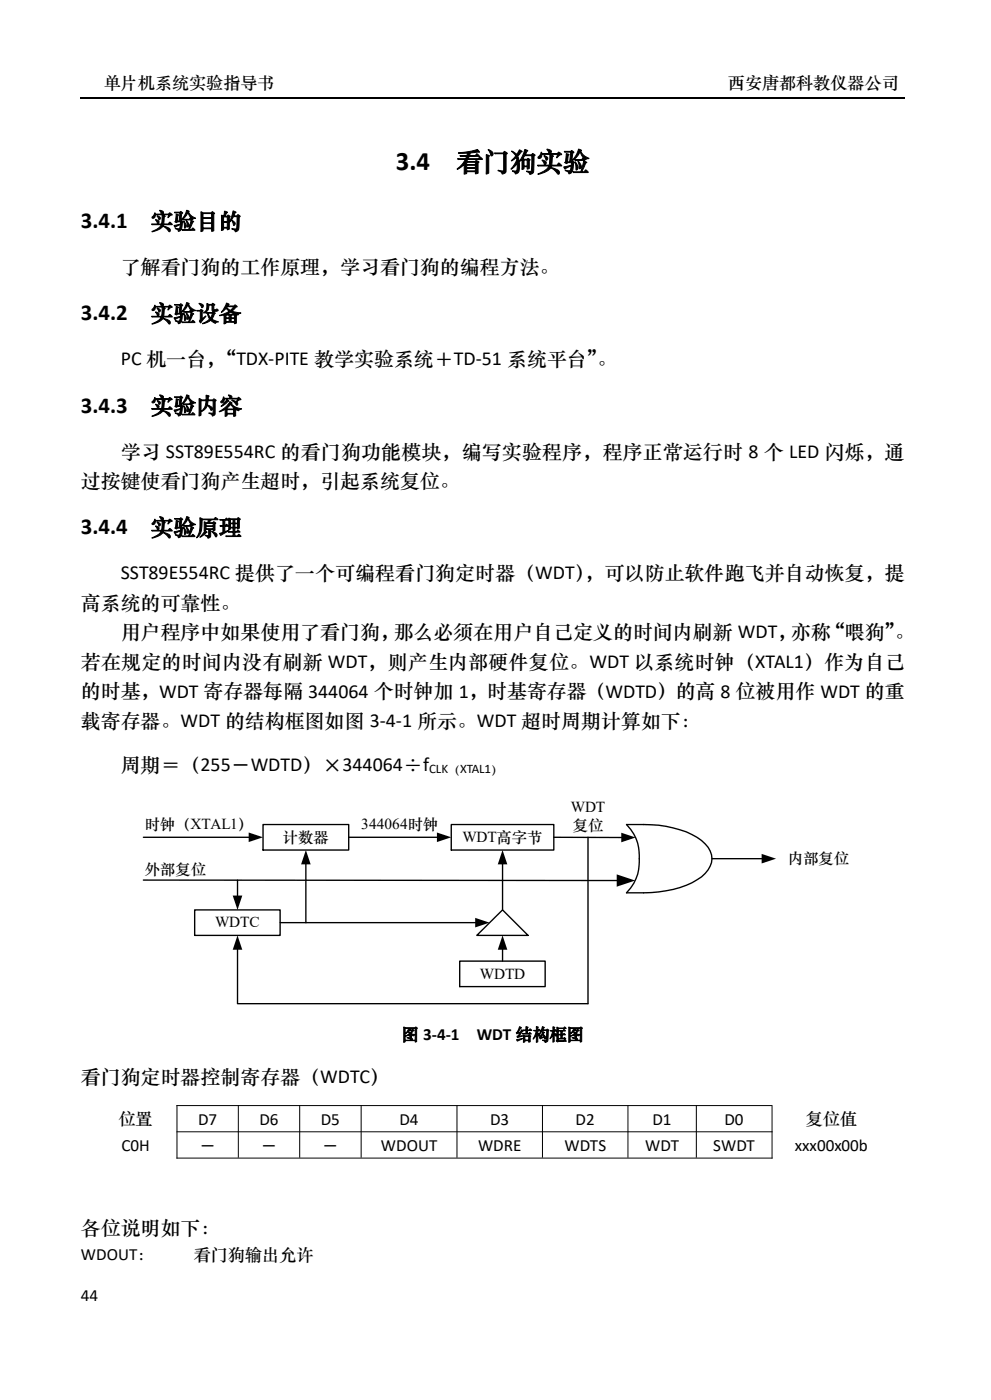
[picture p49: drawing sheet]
<svg xmlns="http://www.w3.org/2000/svg" width="184mm" height="260mm" viewBox="0 0 184 260" stroke-linecap="round" stroke-linejoin="round" font-family="sans-serif">
<defs><g id="words">
<g font-size="5">
<text x="73.5" y="31.6">3.4</text>
<text x="84.8" y="31.6">看门狗实验</text>
</g>
<g font-size="4.2">
<text x="15" y="42.4">3.4.1</text>
<text x="27.9" y="42.4">实验目的</text>
<text x="15" y="59.5">3.4.2</text>
<text x="27.9" y="59.5">实验设备</text>
<text x="15" y="76.6">3.4.3</text>
<text x="27.9" y="76.6">实验内容</text>
<text x="15" y="99.2">3.4.4</text>
<text x="27.9" y="99.2">实验原理</text>
</g>
<g font-size="3.7">
<text x="22.4" y="50.7">了解看门狗的工作原理，学习看门狗的编程方法。</text>
<text x="22.4" y="67.9">PC 机一台，</text>
<text x="40.2" y="67.8">“TDX-PITE 教学实验系统＋TD-51 系统平台”</text>
<text x="110.9" y="67.8">。</text>
<text x="22.4" y="85">学习 SST89E554RC 的看门狗功能模块，编写实验程序，程序正常运行时 8 个 LED 闪烁，通</text>
<text x="15" y="90.5">过按键使看门狗产生超时，引起系统复位。</text>
<text x="22.4" y="107.6">SST89E554RC 提供了一个可编程看门狗定时器（WDT）</text>
<text x="108.6" y="107.6">，可以防止软件跑飞并自动恢复，提</text>
<text x="15" y="113.1">高系统的可靠性。</text>
<text x="22.4" y="118.6">用户程序中如果使用了看门狗，那么必须在用户自己定义的时间内刷新 WDT，亦称“喂狗”</text>
<text x="166.2" y="118.6">。</text>
<text x="15" y="124.1">若在规定的时间内没有刷新 WDT，则产生内部硬件复位。WDT 以系统时钟（XTAL1）作为自己</text>
<text x="15" y="129.5">的时基，WDT 寄存器每隔 344064 个时钟加 1，时基寄存器（WDTD）的高 8 位被用作 WDT 的重</text>
<text x="15" y="135">载寄存器。WDT 的结构框图如图 3-4-1 所示。WDT 超时周期计算如下：</text>
<text x="22.4" y="143.2">周期＝（255－WDTD）×344064÷f</text>
<text x="15" y="201.1">看门狗定时器控制寄存器（WDTC）</text>
<text x="15" y="229.1">各位说明如下：</text>
</g>
<g font-size="3.2">
<text x="19.3" y="16.4">单片机系统实验指导书</text>
<text x="135.2" y="16.4">西安唐都科教仪器公司</text>
<text x="74.6" y="193.1">图 3-4-1</text>
<text x="88.5" y="193.1">WDT 结构框图</text>
<text x="22" y="208.8">位置</text>
<text x="36.8" y="208.9">D7</text>
<text x="48.2" y="208.9">D6</text>
<text x="59.6" y="208.9">D5</text>
<text x="74.2" y="208.9">D4</text>
<text x="91" y="208.9">D3</text>
<text x="106.9" y="208.9">D2</text>
<text x="121.2" y="208.9">D1</text>
<text x="134.5" y="208.9">D0</text>
<text x="149.6" y="208.8">复位值</text>
<text x="22.6" y="213.8">C0H</text>
<text x="37" y="213.7">－</text>
<text x="48.3" y="213.7">－</text>
<text x="59.8" y="213.7">－</text>
<text x="70.7" y="213.8">WDOUT</text>
<text x="88.8" y="213.8">WDRE</text>
<text x="104.8" y="213.8">WDTS</text>
<text x="119.8" y="213.8">WDT</text>
<text x="132.5" y="213.8">SWDT</text>
<text x="147.6" y="213.8">xxx00x00b</text>
<text x="15" y="234">WDOUT：</text>
<text x="36" y="234">看门狗输出允许</text>
<text x="15" y="241.7">44</text>
</g>
<g font-size="2.8">
<text x="26.9" y="154">时钟（XTAL1）</text>
<text x="67.1" y="154">344064时钟</text>
<text x="106" y="150.7">WDT</text>
<text x="106.4" y="154.1">复位</text>
<text x="52.5" y="156.4">计数器</text>
<text x="85.9" y="156.4">WDT高字节</text>
<text x="146.3" y="160.4">内部复位</text>
<text x="26.9" y="162.4">外部复位</text>
<text x="40" y="172.3">WDTC</text>
<text x="89.1" y="181.8">WDTD</text>
</g>
<text font-size="2.4" x="79.7" y="143.5">CLK（XTAL1）</text>
</g></defs>
<path d="M15 18.2h153" fill="none" stroke="#000" stroke-width=".25"/>
<path d="M48.8 153.1h16v4.8h-16z" fill-rule="evenodd" fill="#fff" stroke="#000" stroke-width=".25"/>
<path d="M26.6 155.5h19.8" fill="none" stroke="#000" stroke-width=".25"/>
<path d="M46.2 154.6l2.6 .9-2.6 .9z" fill="#000"/>
<path d="M83.8 153.1h19v4.8h-19z" fill-rule="evenodd" fill="#fff" stroke="#000" stroke-width=".25"/>
<path d="M102.8 155.5l12.8 .1M109.2 155.5v30.9M132.2 159.5h9.5M26.6 163.5h88.2" fill="none" stroke="#000" stroke-width=".25"/>
<path d="M115.4 154.7l2.6 .9-2.6 .8zM141.4 158.6l2.7 .9-2.7 .9zM114.5 162.4l3.5 1.1-3.5 1.2z" fill="#000"/>
<g fill="#fff" stroke="#000" stroke-width=".25">
<path d="M88.5 173.7l4.8-4.7 4.8 4.7z"/>
<path d="M36.1 169h15.9v4.7h-15.9z" fill-rule="evenodd"/>
<path d="M85.4 178.5h15.8v4.8h-15.8z" fill-rule="evenodd"/>
</g>
<path d="M64.8 155.5h16.5M116.3 153.1a32.6 32.6 0 0 1 8.7 .7 11.5 11.5 0 0 1 6.5 3.6 3.5 3.5 0 0 1-.6 4.8 14.6 14.6 0 0 1-8.6 3.5l-6 .1a9.1 9.1 0 0 0 2.4-7.7 7.7 7.7 0 0 0-2.4-5zM44.1 176.2v10.2h65.1M44.1 163.5v3.1M52 171.4h36.5M56.8 160.3v11.1M93.3 160.3v8.7M93.3 176.2v2.3" fill="none" stroke="#000" stroke-width=".25"/>
<path d="M81.1 154.6l2.7 .9-2.7 .9zM44.1 173.7l.9 2.7h-1.8zM43.2 166.3h1.8l-.9 2.7zM56.8 157.9l.9 2.6h-1.8zM88.2 170.5l2.7 .9-2.7 .9zM93.3 173.7l.9 2.7h-1.8zM93.3 157.9l.9 2.6h-1.8z" fill="#000"/>
<path d="M32.8 205.3h110.7M32.8 210.2h110.7M32.8 215.1h110.7M32.9 205.3v9.9M44.3 205.3v9.7M55.7 205.3v9.7M67.1 205.3v9.7M84.9 205.3v9.7M100.7 205.3v9.7M116.6 205.3v9.7M129.3 205.3v9.7M143.4 205.4v9.8" fill="none" stroke="#000" stroke-width=".19"/>
<use href="#words"/>
</svg>
